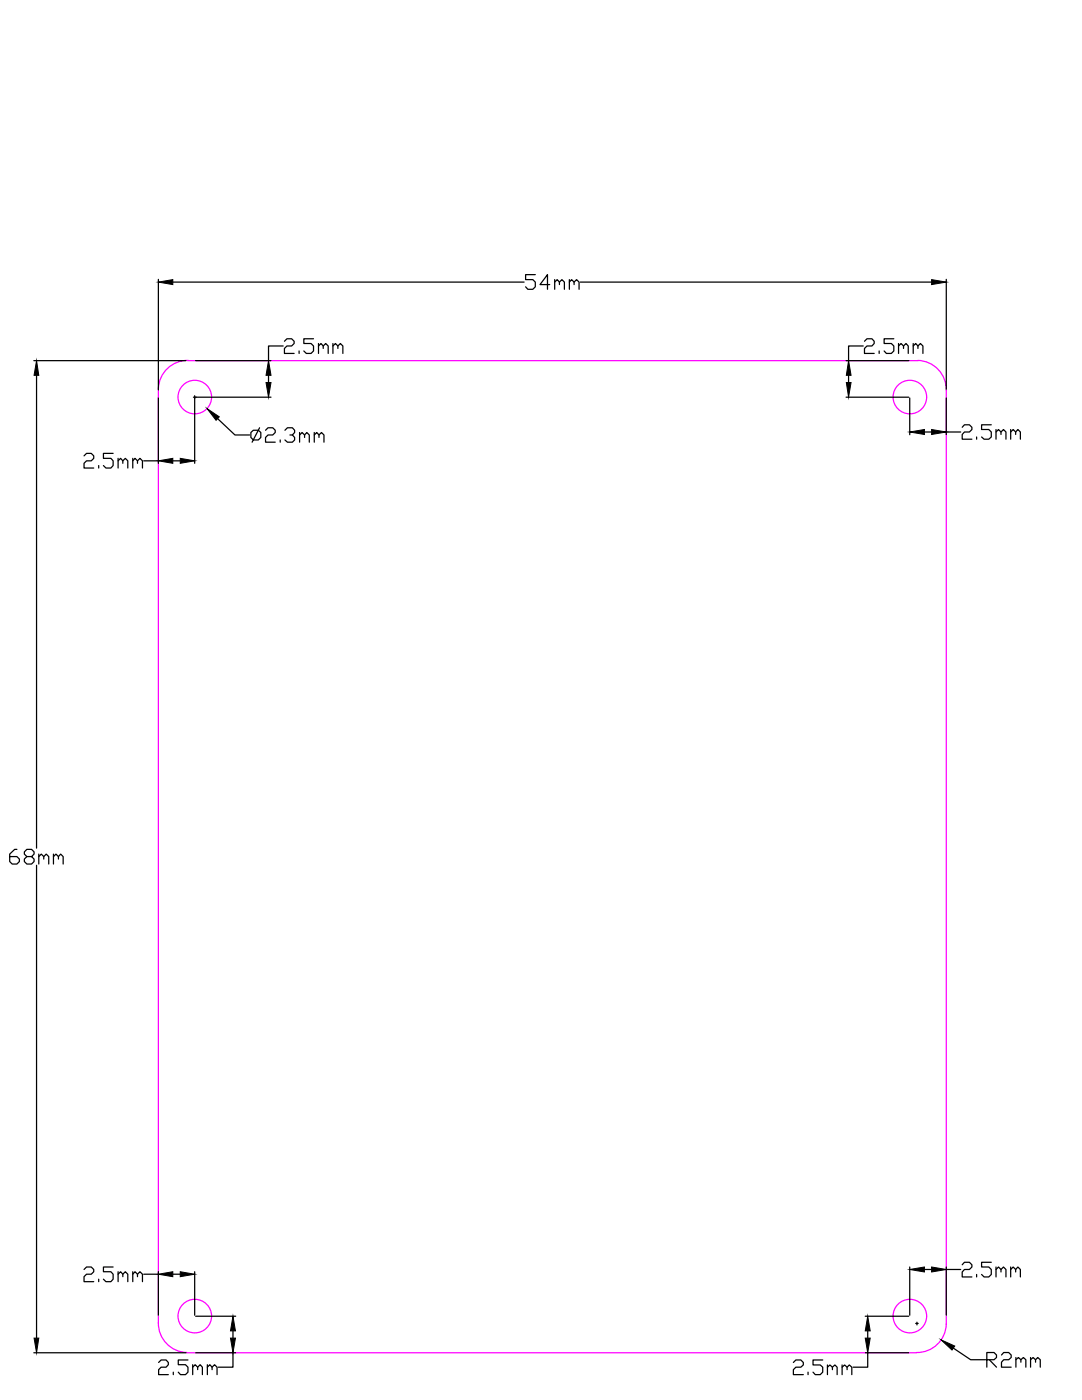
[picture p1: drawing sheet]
<svg xmlns="http://www.w3.org/2000/svg" width="216mm" height="279mm" viewBox="0 0 216 279" stroke-linecap="round" stroke-linejoin="round" font-family="sans-serif">
<!-- layer: Keep-Out Layer -->
<g fill="none" stroke="#f0f" stroke-width=".25">
<path d="M31.6 77.6v186.5M37.5 72h145.7M37.6 71.9a5.8 5.8 0 0 0-6 5.7M183.1 71.9a5.8 5.8 0 0 1 5.7 6M188.8 77.8v186.5M31.6 264a5.8 5.8 0 0 0 5.7 5.9M37.3 270h145.6M188.8 264.2a5.8 5.8 0 0 1-5.9 5.7"/>
<circle cx="38.9" cy="79.2" r="3.3"/>
<circle cx="181.6" cy="79.2" r="3.3"/>
<circle cx="38.9" cy="262.7" r="3.3"/>
<circle cx="181.6" cy="262.7" r="3.3"/>
</g>
<!-- layer: 0 -->
<g fill="none" stroke="#000" stroke-width=".25">
<path d="M31.6 55.8v22M34.5 56.3h70.1M106.8 54.8h-1.9v1h1.4l.5 .5v.9l-.5 .5h-1l-.4-.5M109.7 56.8h-1.9l1.4-2v2.9M110.7 56.3l.5-.5 .4 .5v.5M110.7 55.8v1.9M111.6 56.3l.5-.5 .5 .5v1.4M113.6 56.3l.5-.5 .5 .5v.5M113.6 55.8v1.9M114.6 56.3l.4-.5 .5 .5v1.4M115.8 56.3h70.1M188.8 55.8v21.9"/>
<path d="M6.7 72h30.4M7.3 74.9v94.4M31.6 79.4v13.1M38.6 79.3h15.5M38.8 79v13.5M39 72h15.1M53.6 74.9v1.4M56.5 69h-2.9v3M56.8 68.1l.5-.5h.9l.5 .5v.5l-.5 .4h-.9l-.5 .5v1h1.9M59.7 70v.5M62.6 67.6h-2v1h1.5l.5 .4v1l-.5 .5h-1l-.5-.5M63.6 69l.4-.4 .5 .4v.5"/>
<path d="M63.6 68.6v1.9M64.5 69l.5-.4 .5 .4v1.5M66.4 69l.5-.4 .5 .4v.5M66.4 68.6v1.9M67.4 69l.5-.4 .5 .4v1.5M168.8 72h12.5M168.8 79.3h12.5M169.3 74.9v1.4M172.2 69h-2.9v3M172.5 68.1l.5-.5h1l.4 .5v.5l-.4 .4h-1l-.5 .5v1h1.9M175.4 70v.5M178.4 67.6h-2v1h1.5l.5 .4v1l-.5 .5h-1l-.5-.5"/>
<path d="M179.3 69l.5-.4 .5 .4v.5M179.3 68.6v1.9M180.3 69l.5-.4 .4 .4v1.5M181.5 79.4v7.4M182.2 69l.5-.4 .5 .4v.5M182.2 68.6v1.9M183.2 69l.5-.4 .5 .4v1.5M188.8 79.4v7.4M16.8 91l.5-.5h.9l.5 .5v.5l-.5 .5h-.9l-.5 .5v.9h1.9M19.7 92.9v.5M22.6 90.5h-2v1h1.5l.5 .5v.9l-.5 .5h-1l-.5-.5M23.6 92l.5-.5 .4 .5v.5"/>
<path d="M23.6 91.5v1.9M24.5 92l.5-.5 .5 .5v1.4M26.5 92l.4-.5 .5 .5v.5M26.5 91.5v1.9M27.4 92l.5-.5 .5 .5v1.4M28.7 92h2.9M34.5 92h1.5M43.4 83.5l3.5 3.3h2.9M50.1 86.3l.5-.4h.9l.5 .4v1l-.5 .5h-.9l-.5-.5zM51.8 85.4l-1.5 2.8M53 85.9l.5-.5h.9l.5 .5v.4l-.5 .5h-.9l-.5 .5v.9h1.9M55.9 87.8v.4"/>
<path d="M56.9 85.9l.5-.5h.9l.5 .5v.4l-.5 .5h-.5M58.3 86.8l.5 .5v.5l-.5 .4h-.9l-.5-.4M59.8 86.8l.5-.5 .5 .5v.5M59.8 86.3v1.9M60.8 86.8l.4-.5 .5 .5v1.4M62.7 86.8l.5-.5 .5 .5v.5M62.7 86.3v1.9M63.7 86.8l.4-.5 .5 .5v1.4M184.5 86.2h1.4M188.8 86.2h2.9M192 85.3l.4-.5h1l.5 .5v.4l-.5 .5h-1l-.4 .5v1h1.9M194.9 87.2v.5"/>
<path d="M197.8 84.8h-1.9v.9h1.4l.5 .5v1l-.5 .5h-.9l-.5-.5M198.7 86.2l.5-.5 .5 .5v.5M198.7 85.7v2M199.7 86.2l.5-.5 .5 .5v1.5M201.7 86.2l.5-.5 .5 .5v.5M201.7 85.7v2M202.7 86.2l.4-.5 .5 .5v1.5M3.4 169.5h-.5l-1 1v1.4l.5 .5h1l.5-.5v-.5l-.5-.4h-1.5M5.4 171l-.5-.5v-.5l.5-.5h.9l.5 .5v.5l-.5 .5h-.9l-.5 .4v.5l.5 .5h.9l.5-.5v-.5l-.5-.4M7.3 172.7v94.3M7.7 171l.5-.5 .5 .5v.4M7.7 170.5v1.9"/>
<path d="M8.7 171l.5-.5 .5 .5v1.4M10.7 171l.5-.5 .5 .5v.4M10.7 170.5v1.9M11.7 171l.4-.5 .5 .5v1.4M16.8 253.4l.5-.5h.9l.5 .5v.4l-.5 .5h-.9l-.5 .5v1h1.9M19.7 255.3v.5M22.6 252.9h-2v.9h1.5l.5 .5v1l-.5 .5h-1l-.5-.5M23.6 254.3l.5-.5 .4 .5v.5M23.6 253.8v2M24.5 254.3l.5-.5 .5 .5v1.5M26.5 254.3l.4-.5 .5 .5v.5M26.5 253.8v2"/>
<path d="M27.4 254.3l.5-.5 .5 .5v1.5M28.7 254.3h2.9M31.6 253.8v8.7M34.5 254.3h1.5M38.8 253.8v8.7M181.5 252.9v9.6M184.5 253.4h1.4M188.8 252.9v9.6M188.8 253.4h2.9M192 252.4l.4-.5h1l.5 .5v.5l-.5 .5h-1l-.4 .5v.9h1.9M194.9 254.3v.5M197.8 251.9h-1.9v1h1.4l.5 .5v.9l-.5 .5h-.9l-.5-.5"/>
<path d="M198.7 253.4l.5-.5 .5 .5v.5M198.7 252.9v1.9M199.7 253.4l.5-.5 .5 .5v1.4M201.7 253.4l.5-.5 .5 .5v.5M201.7 252.9v1.9M202.7 253.4l.4-.5 .5 .5v1.4M6.7 270h30.4M31.7 271.9l.4-.5h1l.5 .5v.5l-.5 .5h-1l-.4 .4v1h1.9M34.6 273.8v.5M37.5 271.4h-1.9v1h1.4l.5 .5v.9l-.5 .5h-1l-.4-.5M38.4 272.9l.5-.5 .5 .5v.4M38.4 272.4v1.9"/>
<path d="M39 270h8M39 262.7h8M39.4 272.9l.5-.5 .5 .5v1.4M41.4 272.9l.5-.5 .4 .5v.4M41.4 272.4v1.9M42.3 272.9l.5-.5 .5 .5v1.4M46.5 270v2.9h-2.9M46.5 265.6v1.4M158.3 271.9l.5-.5h1l.5 .5v.5l-.5 .5h-1l-.5 .4v1h2M161.2 273.8v.5M164.2 271.4h-2v1h1.5l.5 .5v.9l-.5 .5h-1l-.5-.5M165.1 272.9l.5-.5 .5 .5v.4"/>
<path d="M165.1 272.4v1.9M166.1 272.9l.5-.5 .4 .5v1.4M168 272.9l.5-.5 .5 .5v.4M168 272.4v1.9M169 272.9l.5-.5 .5 .5v1.4M172.6 270h8.7M172.6 262.7h8.7M173.1 270v2.9h-2.9M173.1 265.6v1.4M182.7 264.1h.5M183 263.9v.5M190.2 269l3.5 2.4h3"/>
<path d="M196.9 271.4h1.4l.5-.5v-.5l-.5-.5h-1.4v3M197.4 271.4l1.4 1.5M199.8 270.4l.5-.5h1l.5 .5v.5l-.5 .5h-1l-.5 .5v1h2M202.7 271.4l.5-.5 .5 .5v.5M202.7 270.9v2M203.7 271.4l.5-.5 .5 .5v1.5M205.6 271.4l.5-.5 .5 .5v.5M205.6 270.9v2M206.6 271.4l.5-.5 .5 .5v1.5"/>
</g>
<g fill="#000" stroke="#000" stroke-width=".2">
<path d="M31.6 56.3l2.9-.5v1zM185.9 55.8l2.9 .5-2.9 .5zM7.3 72l.4 2.9h-.9zM53.1 76.3h1l-.5 3zM53.6 72l.5 2.9h-1zM168.9 76.3h.9l-.5 3zM169.3 72l.5 2.9h-.9zM31.6 92l2.9-.5v1zM36 91.5l2.8 .5-2.8 .5zM41.3 81.6l2.5 1.6-.7 .7zM181.5 86.2l3-.5v1zM185.9 85.7l2.9 .5-2.9 .5z"/>
<path d="M31.6 254.3l2.9-.5v1zM36 253.8l2.8 .5-2.8 .5zM181.5 253.4l3-.5v1zM185.9 252.9l2.9 .5-2.9 .5zM6.8 267h.9l-.4 3zM46.5 262.7l.5 2.9h-1zM46 267h1l-.5 3zM173.1 262.7l.5 2.9h-1zM172.6 267h1l-.5 3zM187.8 267.4l2.7 1.2-.5 .8z"/>
</g>
</svg>
